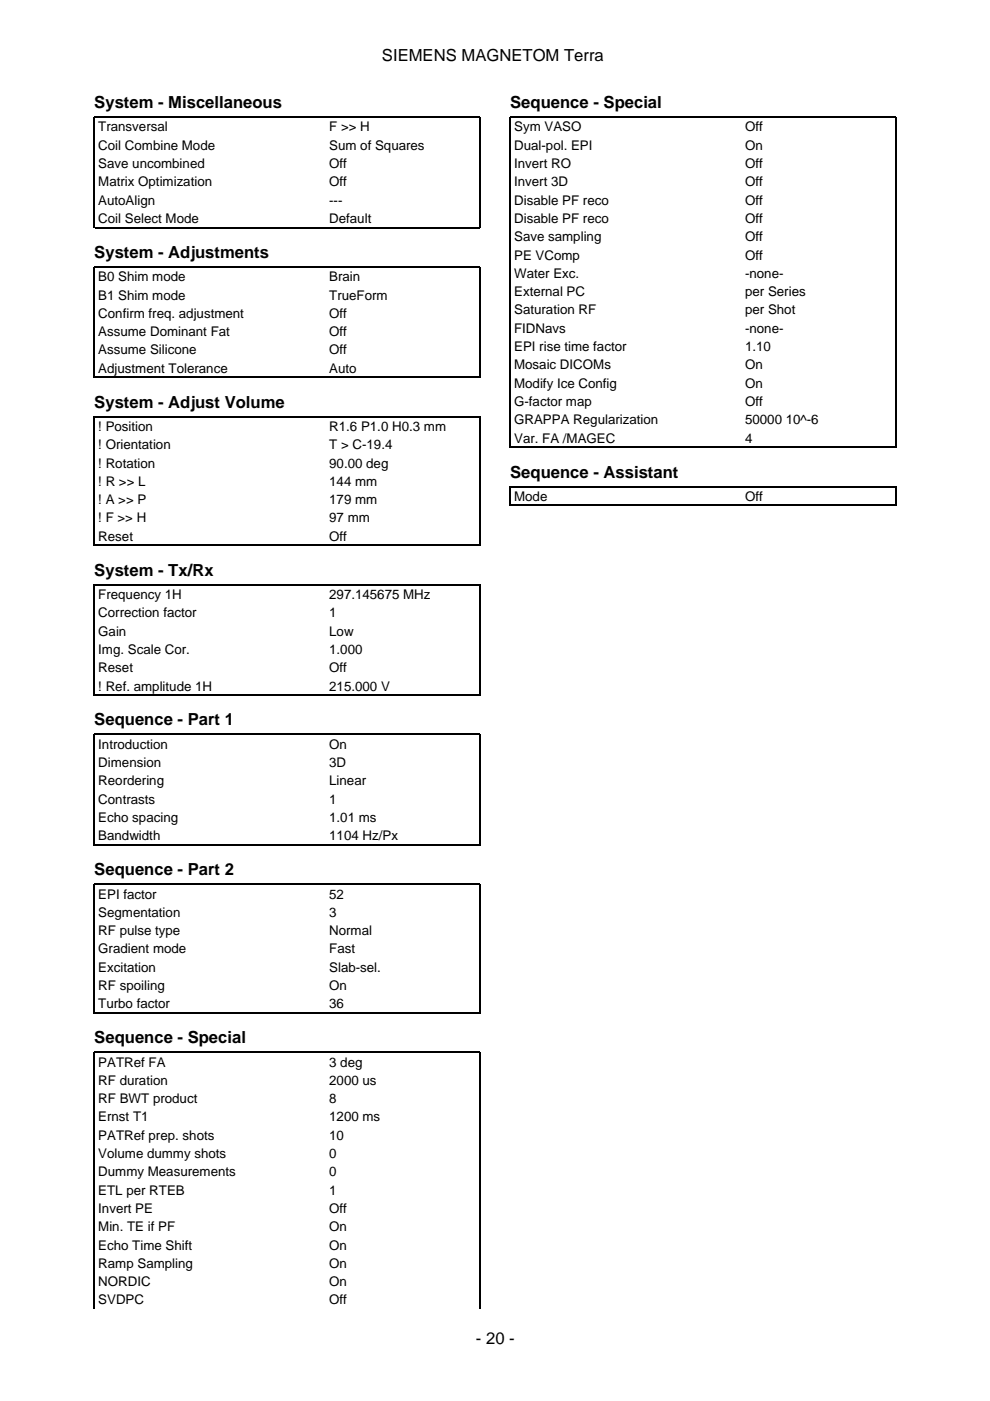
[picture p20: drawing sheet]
<svg xmlns="http://www.w3.org/2000/svg" width="210mm" height="297mm" viewBox="0 0 210 297" stroke-linecap="round" stroke-linejoin="round" font-family="sans-serif">
<defs><g id="words">
<g font-size="3.5">
<text x="81" y="12.9">SIEMENS MAGNETOM Terra</text>
<text x="20" y="22.9">System - Miscellaneous</text>
<text x="108.2" y="22.9">Sequence - Special</text>
<text x="20" y="54.7">System - Adjustments</text>
<text x="20" y="86.4">System - Adjust Volume</text>
<text x="108.2" y="101.2">Sequence - Assistant</text>
<text x="20" y="122.1">System - Tx/Rx</text>
<text x="20" y="153.8">Sequence - Part 1</text>
<text x="20" y="185.6">Sequence - Part 2</text>
<text x="20" y="221.2">Sequence - Special</text>
<text x="100.9" y="284.9">- 20 -</text>
</g>
<g font-size="2.8">
<text x="20.8" y="27.9">Transversal</text>
<text x="69.8" y="27.9">F &gt;&gt; H</text>
<text x="109" y="27.9">Sym VASO</text>
<text x="158" y="27.9">Off</text>
<text x="20.8" y="31.7">Coil Combine Mode</text>
<text x="20.8" y="35.6">Save uncombined</text>
<text x="69.8" y="31.7">Sum of Squares</text>
<text x="69.8" y="35.6">Off</text>
<text x="109" y="31.7">Dual-pol. EPI</text>
<text x="109" y="35.6">Invert RO</text>
<text x="158" y="31.7">On</text>
<text x="158" y="35.6">Off</text>
<text x="20.8" y="39.5">Matrix Optimization</text>
<text x="69.8" y="39.5">Off</text>
<text x="109" y="39.5">Invert 3D</text>
<text x="158" y="39.5">Off</text>
<text x="20.8" y="43.4">AutoAlign</text>
<text x="20.8" y="47.3">Coil Select Mode</text>
<text x="69.8" y="43.4">---</text>
<text x="69.8" y="47.3">Default</text>
<text x="109" y="43.4">Disable PF reco</text>
<text x="109" y="47.3">Disable PF reco</text>
<text x="158" y="43.4">Off</text>
<text x="158" y="47.3">Off</text>
<text x="109" y="51.2">Save sampling</text>
<text x="158" y="51.2">Off</text>
<text x="20.8" y="59.6">B0 Shim mode</text>
<text x="69.8" y="59.6">Brain</text>
<text x="109" y="55">PE VComp</text>
<text x="109" y="58.9">Water Exc.</text>
<text x="158" y="55">Off</text>
<text x="158" y="58.9">-none-</text>
<text x="20.8" y="63.5">B1 Shim mode</text>
<text x="69.8" y="63.5">TrueForm</text>
<text x="109" y="62.8">External PC</text>
<text x="158" y="62.8">per Series</text>
<text x="20.8" y="67.4">Confirm freq. adjustment</text>
<text x="20.8" y="71.3">Assume Dominant Fat</text>
<text x="69.8" y="67.4">Off</text>
<text x="69.8" y="71.3">Off</text>
<text x="109" y="66.7">Saturation RF</text>
<text x="109" y="70.6">FIDNavs</text>
<text x="158" y="66.7">per Shot</text>
<text x="158" y="70.6">-none-</text>
<text x="20.8" y="75.1">Assume Silicone</text>
<text x="69.8" y="75.1">Off</text>
<text x="109" y="74.4">EPI rise time factor</text>
<text x="158" y="74.4">1.10</text>
<text x="20.8" y="79">Adjustment Tolerance</text>
<text x="69.8" y="79">Auto</text>
<text x="109" y="78.3">Mosaic DICOMs</text>
<text x="109" y="82.2">Modify Ice Config</text>
<text x="158" y="78.3">On</text>
<text x="158" y="82.2">On</text>
<text x="109" y="86.1">G-factor map</text>
<text x="109" y="90">GRAPPA Regularization</text>
<text x="158" y="86.1">Off</text>
<text x="158" y="90">50000 10^-6</text>
<text x="20.8" y="91.4">! Position</text>
<text x="20.8" y="95.2">! Orientation</text>
<text x="69.8" y="91.4">R1.6 P1.0 H0.3 mm</text>
<text x="69.8" y="95.2">T &gt; C-19.4</text>
<text x="109" y="93.8">Var. FA /MAGEC</text>
<text x="158" y="93.8">4</text>
<text x="20.8" y="99.1">! Rotation</text>
<text x="69.8" y="99.1">90.00 deg</text>
<text x="20.8" y="103">! R &gt;&gt; L</text>
<text x="20.8" y="106.9">! A &gt;&gt; P</text>
<text x="69.8" y="103">144 mm</text>
<text x="69.8" y="106.9">179 mm</text>
<text x="109" y="106.2">Mode</text>
<text x="158" y="106.2">Off</text>
<text x="20.8" y="110.8">! F &gt;&gt; H</text>
<text x="69.8" y="110.8">97 mm</text>
<text x="20.8" y="114.7">Reset</text>
<text x="69.8" y="114.7">Off</text>
<text x="20.8" y="127">Frequency 1H</text>
<text x="20.8" y="130.9">Correction factor</text>
<text x="69.8" y="127">297.145675 MHz</text>
<text x="69.8" y="130.9">1</text>
<text x="20.8" y="134.8">Gain</text>
<text x="69.8" y="134.8">Low</text>
<text x="20.8" y="138.6">Img. Scale Cor.</text>
<text x="20.8" y="142.5">Reset</text>
<text x="69.8" y="138.6">1.000</text>
<text x="69.8" y="142.5">Off</text>
<text x="20.8" y="146.4">! Ref. amplitude 1H</text>
<text x="69.8" y="146.4">215.000 V</text>
<text x="20.8" y="158.7">Introduction</text>
<text x="69.8" y="158.7">On</text>
<text x="20.8" y="162.6">Dimension</text>
<text x="20.8" y="166.5">Reordering</text>
<text x="69.8" y="162.6">3D</text>
<text x="69.8" y="166.5">Linear</text>
<text x="20.8" y="170.4">Contrasts</text>
<text x="69.8" y="170.4">1</text>
<text x="20.8" y="174.3">Echo spacing</text>
<text x="20.8" y="178.2">Bandwidth</text>
<text x="69.8" y="174.3">1.01 ms</text>
<text x="69.8" y="178.2">1104 Hz/Px</text>
<text x="20.8" y="190.5">EPI factor</text>
<text x="69.8" y="190.5">52</text>
<text x="20.8" y="194.4">Segmentation</text>
<text x="69.8" y="194.4">3</text>
<text x="20.8" y="198.3">RF pulse type</text>
<text x="20.8" y="202.1">Gradient mode</text>
<text x="69.8" y="198.3">Normal</text>
<text x="69.8" y="202.1">Fast</text>
<text x="20.8" y="206">Excitation</text>
<text x="20.8" y="209.9">RF spoiling</text>
<text x="69.8" y="206">Slab-sel.</text>
<text x="69.8" y="209.9">On</text>
<text x="20.8" y="213.8">Turbo factor</text>
<text x="69.8" y="213.8">36</text>
<text x="20.8" y="226.1">PATRef FA</text>
<text x="69.8" y="226.1">3 deg</text>
<text x="20.8" y="230">RF duration</text>
<text x="20.8" y="233.9">RF BWT product</text>
<text x="69.8" y="230">2000 us</text>
<text x="69.8" y="233.9">8</text>
<text x="20.8" y="237.8">Ernst T1</text>
<text x="69.8" y="237.8">1200 ms</text>
<text x="20.8" y="241.7">PATRef prep. shots</text>
<text x="20.8" y="245.5">Volume dummy shots</text>
<text x="69.8" y="241.7">10</text>
<text x="69.8" y="245.5">0</text>
<text x="20.8" y="249.4">Dummy Measurements</text>
<text x="69.8" y="249.4">0</text>
<text x="20.8" y="253.3">ETL per RTEB</text>
<text x="20.8" y="257.2">Invert PE</text>
<text x="69.8" y="253.3">1</text>
<text x="69.8" y="257.2">Off</text>
<text x="20.8" y="261.1">Min. TE if PF</text>
<text x="69.8" y="261.1">On</text>
<text x="20.8" y="264.9">Echo Time Shift</text>
<text x="20.8" y="268.8">Ramp Sampling</text>
<text x="69.8" y="264.9">On</text>
<text x="69.8" y="268.8">On</text>
<text x="20.8" y="272.7">NORDIC</text>
<text x="69.8" y="272.7">On</text>
<text x="20.8" y="276.6">SVDPC</text>
<text x="69.8" y="276.6">Off</text>
</g>
</g></defs>
<g fill="none" stroke="#000" stroke-width=".26">
<path d="M20 48.4v-23.6h81.8v23.6M20.1 48.3h81.6M20 80.1v-23.5h81.8v23.5M20.1 80h81.6M108.2 95v-70.2h81.8v70.2M108.3 94.8h81.6M20 115.8v-27.5h81.8v27.5M20.1 115.6h81.6M108.2 107.3v-4.1h81.8v4.1M108.3 107.2h81.6M20 147.5v-23.5h81.8v23.5M20.1 147.4h81.6"/>
<path d="M20 179.3v-23.6h81.8v23.6M20.1 179.1h81.6M20 214.9v-27.4h81.8v27.4M20.1 214.8h81.6M20 277.4v-54.3h81.8v54.3"/>
</g>
<use href="#words"/>
</svg>
